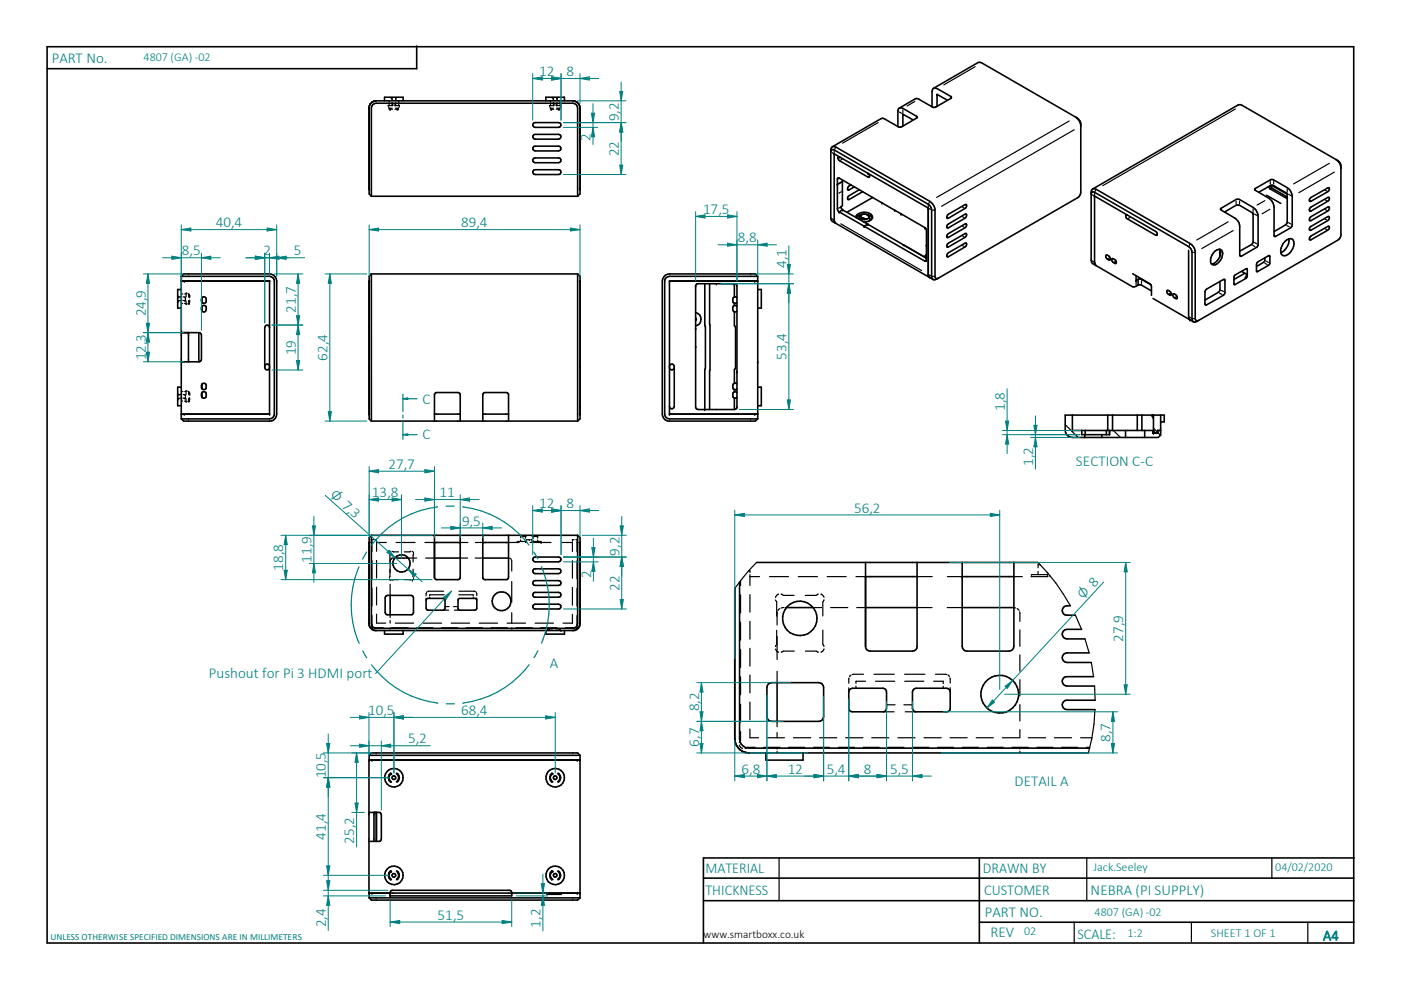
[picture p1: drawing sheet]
<svg xmlns="http://www.w3.org/2000/svg" width="297mm" height="210mm" viewBox="0 0 297 210" stroke-linecap="round" stroke-linejoin="round" font-family="sans-serif">
<defs><g id="words">
<g font-size="3.2" fill="#008080">
<text x="11" y="13.3">PART No.</text>
<text x="114.3" y="16.1">12</text>
<text x="120.1" y="16.1">8</text>
<text x="125.2" y="30" transform="rotate(-90 125.2 30)">2</text>
<text x="131.2" y="25.7" transform="rotate(-90 131.2 25.7)">9,2</text>
<text x="131.2" y="33.1" transform="rotate(-90 131.2 33.1)">22</text>
<text x="149.1" y="45.4">17,5</text>
<text x="45.8" y="48.2">40,4</text>
<text x="97.8" y="48.2">89,4</text>
<text x="156.5" y="51.4">8,8</text>
<text x="38.6" y="54.1">8,5</text>
<text x="55.8" y="54.1">2</text>
<text x="62.3" y="54.1">5</text>
<text x="166.7" y="56.8" transform="rotate(-90 166.7 56.8)">4,1</text>
<text x="30.9" y="67.1" transform="rotate(-90 30.9 67.1)">24,9</text>
<text x="62.7" y="66.3" transform="rotate(-90 62.7 66.3)">21,7</text>
<text x="30.9" y="76.4" transform="rotate(-90 30.9 76.4)">12,3</text>
<text x="62.7" y="75.3" transform="rotate(-90 62.7 75.3)">19</text>
<text x="69.4" y="76.5" transform="rotate(-90 69.4 76.5)">62,4</text>
<text x="166.7" y="76.3" transform="rotate(-90 166.7 76.3)">53,4</text>
<text x="89.6" y="85.6">C</text>
<text x="213" y="87.1" transform="rotate(-90 213 87.1)">1,8</text>
<text x="89.6" y="93.1">C</text>
<text x="82.4" y="99.4">27,7</text>
<text x="219" y="98.8" transform="rotate(-90 219 98.8)">1,2</text>
<text x="228.1" y="98.8">SECTION C-C</text>
<text x="78.9" y="105.4">13,8</text>
<text x="93.2" y="105.4">11</text>
<text x="114.3" y="107.7">12</text>
<text x="120.1" y="107.7">8</text>
<text x="98" y="111.4">9,5</text>
<text x="181.1" y="108.7">56,2</text>
<text x="66.1" y="119.3" transform="rotate(-90 66.1 119.3)">11,9</text>
<text x="131.3" y="117.8" transform="rotate(-90 131.3 117.8)">9,2</text>
<text x="60.1" y="121" transform="rotate(-90 60.1 121)">18,8</text>
<text x="125.3" y="122.6" transform="rotate(-90 125.3 122.6)">2</text>
<text x="131.3" y="125.2" transform="rotate(-90 131.3 125.2)">22</text>
<text x="238.2" y="136" transform="rotate(-90 238.2 136)">27,9</text>
<text x="44.3" y="143.8">Pushout for Pi 3 HDMI port</text>
<text x="116.5" y="141.7">A</text>
<text x="78.1" y="151.6">10,5</text>
<text x="97.8" y="151.6">68,4</text>
<text x="148.2" y="150.8" transform="rotate(-90 148.2 150.8)">8,2</text>
<text x="86.5" y="157.6">5,2</text>
<text x="148.2" y="158.3" transform="rotate(-90 148.2 158.3)">6,7</text>
<text x="235.5" y="157.3" transform="rotate(-90 235.5 157.3)">8,7</text>
<text x="69.1" y="165.1" transform="rotate(-90 69.1 165.1)">10,5</text>
<text x="157.2" y="164">6,8</text>
<text x="167" y="164">12</text>
<text x="175.3" y="164">5,4</text>
<text x="183.2" y="164">8</text>
<text x="188.7" y="164">5,5</text>
<text x="215.1" y="166.6">DETAIL A</text>
<text x="69.1" y="178.1" transform="rotate(-90 69.1 178.1)">41,4</text>
<text x="75.1" y="178.9" transform="rotate(-90 75.1 178.9)">25,2</text>
<text x="149.6" y="185">MATERIAL</text>
<text x="208.4" y="185">DRAWN BY</text>
<text x="149.6" y="189.7">THICKNESS</text>
<text x="208.7" y="189.7">CUSTOMER</text>
<text x="231.2" y="189.7">NEBRA (PI SUPPLY)</text>
<text x="69.1" y="196.6" transform="rotate(-90 69.1 196.6)">2,4</text>
<text x="92.8" y="195">51,5</text>
<text x="114.6" y="196.7" transform="rotate(-90 114.6 196.7)">1,2</text>
<text x="208.8" y="194.4">PART NO.</text>
<text x="210" y="198.7">REV</text>
<text x="228.4" y="199.1">SCALE:</text>
</g>
<g font-size="3.1" fill="#008080">
<text x="69.8" y="105.2" transform="rotate(42 69.8 105.2)">O 7,3</text>
<text x="229.7" y="127.3" transform="rotate(-47 229.7 127.3)">O 8</text>
<text x="280.5" y="199.4">A4</text>
</g>
<g font-size="2.6" fill="#008080">
<text x="30.4" y="12.9">4807 (GA) -02</text>
<text x="231.9" y="184.6">Jack.Seeley</text>
<text x="270.4" y="184.7">04/02/2020</text>
<text x="232.1" y="194.1">4807 (GA) -02</text>
<text x="217.1" y="198.3">02</text>
<text x="239.1" y="198.7">1:2</text>
<text x="256.7" y="198.7">SHEET 1 OF 1</text>
</g>
<text font-size="2.4" x="149.2" y="199">www.smartboxx.co.uk</text>
<text font-size="2" fill="#008080" x="10.7" y="199.3">UNLESS OTHERWISE SPECIFIED DIMENSIONS ARE IN MILLIMETERS</text>
</g></defs>
<g fill="none" stroke="#000" stroke-width=".34">
<path d="M10 9.9h277v190h-277zM88.3 9.7v4.9h-78.3M197.9 18.7l9.5-5.4 .3-.1 20.4 11.6M78.3 22.4a1.53 1.53 0 0 1 1.5-1h41.7a1.55 1.55 0 0 1 1.5 1.5v18.2l-.5 .5M78.3 22.4l-.1 17.7M78.3 22.4v18.7l.4 .5M81.5 21.4v-.8h4v.8M113.2 36.1l5.2-.1 .3 .1 .2 .6-.5 .3h-5l-.4-.3zM113.2 26.1l5.2-.1 .3 .1 .2 .5-.5 .4h-5l-.4-.4zM113.2 28.6l5.2-.1 .3 .1 .2 .5-.5 .4h-5l-.4-.4zM113.2 31.1l5.2-.1 .3 .1 .2 .6-.5 .3h-5l-.4-.3zM113.2 33.6l5.2-.1 .3 .1 .2 .6-.5 .3h-5l-.4-.3z"/>
<path d="M115.7 21.4v-.8h4v.8M176.1 32.2l.3-.5 .5 .1 19.9 11.5a1.66 1.66 0 0 1 .7 1.2v14.1a.64 .64 0 0 0 .3 .7 .64 .64 0 0 0 .8-.1l.4-.2M177.6 37.8h.3l18.4 10.6 .1 .5v6.5h-.3l-18.4-10.7-.2-.4zM178 33.3l-1.1-.7v14.1l.3 .6M178 33.3l18.8 10.8v14.1M178 33.3l-.3 .1 .1 .5 .2 .2 6.2 3.5a.54 .54 0 0 0-.2-.9M178.6 38.2v5.4l-.3 .3 .2 .4 5.5 3.2M178.6 38.5l-1.1 .6M180.4 39.2a.77 .77 0 0 0-.6 1.1l1.3-.7M190.4 26.8v-3.2a.64 .64 0 0 1 .3-.7 .64 .64 0 0 1 .7 .1l2.9 1.6 .2 .3-3.6 2.1-.4-.1-2.9-1.7-.4-.1h-.4l-10.3 6M193.6 25.4l-2.2-1.2v2.5M197.6 22.6v-3.2a.66 .66 0 0 1 .4-.7 .66 .66 0 0 1 .7 .1l2.9 1.6 .1 .3-3.5 2.1-.5-.1-3.3-1.8-3.7 2"/>
<path d="M198.7 20v2.5M198.7 20l2.2 1.3M228.1 24.8l.3 .3a2.4 2.4 0 0 1 .7 1.6M228.1 24.8l.3 .3a1.66 1.66 0 0 1 .7 1.2v14.4a1.49 1.49 0 0 1-.7 1.3l-29.4 17M268.9 39.6l.4 .4M269.2 39.4l.4 .4M269.6 39.3l3.3 1.9M269.6 39.8l-.3 .2M269.6 39.8l3.3 2M283.2 33.8l-19.9-11.5-.8-.1-30.9 17.9M283.2 33.8a1.61 1.61 0 0 1 1.1 1.5v14.4a1.33 1.33 0 0 1-.7 1.2l-29.5 17M283.2 33.8a2.24 2.24 0 0 1 1.1 1.9"/>
<path d="M38.4 58.6l.5-.5h18.2a1.55 1.55 0 0 1 1.6 1.5v28.2a1.48 1.48 0 0 1-1.6 1.5h-18.2l-.5-.5M38.4 59.6h18.7v28.2h-18.7M38.4 59.6h18.7M38.4 58.6h18.7a1.01 1.01 0 0 1 1.1 1v28.2a1.01 1.01 0 0 1-1.1 1h-18.7M38.4 58.6v30.2M78.2 59.6v28.2M78.7 41.6v-18.7a1.01 1.01 0 0 1 1.1-1h41.7a1.01 1.01 0 0 1 1 1v18.7M78.7 58.1v31.2M78.7 58.1l-.4 .5v30.2l.4 .5M78.7 58.1h43.8M78.7 41.6h43.8M122.5 58.1l.5 .5v30.2l-.5 .5"/>
<path d="M122.5 58.1v31.2M141.9 59.6h18.8M160.7 58.6l-.6-.5h-18.2a1.55 1.55 0 0 0-1.5 1.5v28.2a1.48 1.48 0 0 0 1.5 1.5h18.2l.6-.5M160.7 59.6h-18.8v28.2h18.8M160.7 58.6v30.2M160.7 58.6h-18.8a1.01 1.01 0 0 0-1 1v28.2a1.01 1.01 0 0 0 1 1h18.8M177.1 47.3l-.6-.4-.4-.7v-14.4a.66 .66 0 0 1 .4-.7 .66 .66 0 0 1 .7 .1l20.3 11.8a2.2 2.2 0 0 1 .7 1.5v14.1l.3 .5 .5-.1M177.2 47.3l19.9 11.5M181.5 46.1a1.39 1.39 0 0 1 1.7-1.1 1.68 1.68 0 0 1 1.8 1.1 1.51 1.51 0 0 1-1.9 1M182.2 40.2l-2.2 1.3-.2 .2-.1 .5 .3 .1 2.9-1.7M182.3 45.8l-.3 .6M182.6 45.5a.48 .48 0 0 0-.3 .4 .48 .48 0 0 0 .2 .5 1.15 1.15 0 0 0 1.7-.4l-.3-.5"/>
<path d="M182.7 45.5l-.9 .3-.2 .3M182.7 45.5h1M182.7 45.5l-.2 .1M183.7 45.5a1.77 1.77 0 0 1 1.3 .7M183.7 45.5l.3 .1M184 47.5l12.4 7.2M184 47.5l-.8 .5M184.2 45.8l.2 .6v.3l-.3 .2M185 41.9l-5.4 3.1M196.4 54.3l-.2 .3M196.4 53.9l-.3 .7M196.8 58.2v.3l.4 .4"/>
<path d="M196.8 58.2l.1 .4 .2 .2M197.1 58.8l.7 .5M200.9 47.7l3.9-2.3a.58 .58 0 0 1-.2 .9l-3.7 2-.2-.1zM200.9 49.7l3.9-2.2a.54 .54 0 0 1-.2 .8l-3.7 2.1-.2-.2zM200.9 51.8l3.9-2.3a.54 .54 0 0 1-.2 .8l-3.7 2.1-.2-.1zM201.1 45.4l3.5-2 .3 .1-.1 .5-.2 .2-3.7 2.1a.58 .58 0 0 1 .2-.9zM201.1 53.6l3.5-2h.3l-.1 .6-.2 .2-3.7 2.1a.58 .58 0 0 1 .2-.9zM231.3 41.2l.3-.5 .5 .1 19.9 11.5a1.49 1.49 0 0 1 .7 1.2v14.1a.64 .64 0 0 0 .3 .6 .64 .64 0 0 0 .8 0l.3-.3M232.3 56.3l-.7-.4-.3-.7v-14.4a.67 .67 0 0 1 .4-.7 .67 .67 0 0 1 .7 0l19.9 11.5a2.24 2.24 0 0 1 1.1 1.9v14.1l.2 .4 .5-.1M234.4 54.2l.2-.1a.76 .76 0 0 1 .7 1.1 .94 .94 0 0 1-.9-1zM235.7 54.9h.3a.68 .68 0 0 1 .6 1l-.3-.1a.87 .87 0 0 1-.6-.9zM238.8 45.6l6.2 3.5a.54 .54 0 0 1 .2 .8l-6.2-3.5-.3-.5z"/>
<path d="M239 45.6l-6.9-4v14l.3 .7 7.7 4.5h.3l.9-.3M240.2 58l3.8 2.3 .1 .5v1.8M240.9 58.5v1l.4-.3M241.3 59.2v1.3M241.3 59.2h.7l2 1.2M252 53.1v14l.3 .7M257.6 53.3a.91 .91 0 0 1 1.2-.4 .91 .91 0 0 1 .4 1.3 2.38 2.38 0 0 1-1.9 2 .81 .81 0 0 1-.6-1.1 3 3 0 0 1 .9-1.8zM258.6 54.4v-1.5a2.28 2.28 0 0 1-1.8 3M258.7 59.6v1.8l-.2 .4-3 1.8M258.8 44.3l3.5-2.1 .5 .1 2.9 1.7a2.25 2.25 0 0 1 1 1.8v6.3l-.3 .4-3.3 1.9-.3-.3v-6.1a2.04 2.04 0 0 0-1-1.8l-2.9-1.7zM259.6 45l2.5-1.5h.4l3.2 1.7-.1 6.3-.3 .4-2.5 1.4M261.9 58.3l2.5-1.4v1.9l-2.7 1.6-.1-1.6z"/>
<path d="M263.4 57.4v.2l.9 .5-.1 .6-.2 .2M263.9 58l-2.3 1.3M266 40.1l3.5-2h.5l2.9 1.7a2.24 2.24 0 0 1 1.1 1.9l-.1 6.2-.3 .4-3.3 1.9-.2-.3v-6a2.39 2.39 0 0 0-1.1-1.9l-2.9-1.7zM266.4 57.5h.1M266.7 55.5l2.5-1.3v1.8l-2.7 1.6-.1-1.6zM266.9 40.8l2.4-1.4 .5-.1 3.1 1.7v6.3l-.3 .4-2.5 1.4M268.2 54.7l-.1 .8-1.7 1M269 54.2v.1M269.3 40l3.6 2.1M272.5 51.2a1 1 0 0 1 1.2-.6 1 1 0 0 1 .7 1.1 2.77 2.77 0 0 1-2.2 2.5 1.32 1.32 0 0 1-.4-2.1zM273.3 50.6a3 3 0 0 1-1.7 3M277.7 50.2l4-2.2a.54 .54 0 0 1-.2 .8l-3.8 2.1-.1-.1z"/>
<path d="M277.7 42.1l4-2.3a.54 .54 0 0 1-.2 .8l-3.8 2.1-.1-.1zM277.7 44.1l3.8-2.2 .4 .1-.2 .5-.2 .2-3.8 2.1-.1-.2zM277.7 46.1l4-2.2a.58 .58 0 0 1-.2 .8l-3.8 2.1-.1-.1zM277.7 48.2l4-2.3a.57 .57 0 0 1-.2 .9l-3.8 2.1-.1-.2zM38.4 61.4h-.7v3.9h.7M38.4 70.5h3.8l.3 .1 .2 .4-.1 5.5-.4 .2h-3.8M40 70.5v6.2M42.2 70.5v6.2M42.8 64.9l.6-.1a.72 .72 0 0 1 .3 .8 .72 .72 0 0 1-.7 .5 .93 .93 0 0 1-.2-1.2zM42.8 63.2l.2-.3h.4a.72 .72 0 0 1 .4 .9 .72 .72 0 0 1-.8 .5 .86 .86 0 0 1-.2-1.1zM42.8 63.1v1.1M42.8 64.9v1.1"/>
<path d="M56.1 77.7l.4-.5 .6 .2v.3M57.1 69.4l-.3-.4-.5 .1-.2 .3v8.5l.4 .5 .6-.2v-.3M141.9 77.7l.4-.5 .5 .2 .2 .3v8.5l-.4 .5-.6-.2-.1-.3M141.9 77.9l.4 .5 .5-.2 .2-.3M147.5 66.3a1.45 1.45 0 0 1 1.1 1.4 1.45 1.45 0 0 1-1.1 1.4M147.5 67.4l.2 .3-.2 .3M147.6 60.4l.4-.2h7.7h.3l.2 .4v25.7l-.2 .4-.3 .1h-7.7l-.3-.1-.2-.4zM149.4 60.2v8.8l.2 .3-.2 17.5M150.4 60.2v26.6M155.7 62.9a.82 .82 0 0 0 0 1.4M155.7 64.8a.81 .81 0 0 0 0 1.3M155.7 66.1v2.9l.3 .5v8.4l-.3 .5v2.9"/>
<path d="M155.7 60.2v2.7M155.7 64.3v.5M155.7 64.8l.5 .1M155.7 62.9l.5 .2M156.2 66l-.5 .1M156.2 64.2l-.5 .1M160.7 61.4h.7v3.9h-.7M241.3 60.5h.7l2.1 1.2M244.5 63.3l7.8 4.5M247.5 61.6h.2a.69 .69 0 0 1 .5 1h-.2a.69 .69 0 0 1-.5-1zM248.7 62.4l.3-.1a.72 .72 0 0 1 .5 1 .85 .85 0 0 1-.8-.9zM252.3 67.8l.7 .4"/>
<path d="M255.6 61.5l3.8-2.2h.3v2.7l-.2 .4-3.9 2.3-.1-.3v-2.5zM38.4 82.1h-.7v3.9h.7M42.8 83.2l.6-.1a.81 .81 0 0 1 0 1.3h-.4a.89 .89 0 0 1-.2-1.2zM42.8 81.4l.6-.1a.69 .69 0 0 1 .3 .8 .69 .69 0 0 1-.7 .5 .86 .86 0 0 1-.2-1.2zM42.8 81.4v1.1M42.8 83.2v1.1M78.7 89.3h43.8M92.1 89.3v-5.6l.1-.2 .4-.3h4.5l.4 .3 .1 5.8M92.1 87.8h5.5M102.4 89.3v-5.6l.2-.4 .3-.1h4.4l.5 .3v5.8M102.4 87.8h5.4M155.7 81.3a.78 .78 0 0 0 0 1.3"/>
<path d="M155.7 83.1a.81 .81 0 0 0 0 1.3M155.7 82.6v.5M155.7 84.4v2.4M155.7 83.1l.5 .1M155.7 81.3l.3-.1 .2 .2M156.2 84.3l-.5 .1M156.2 82.5l-.2 .1h-.3M160.7 82.1h.7v3.9h-.7M78.2 115l.1 17.7M78.7 113.5v18.7a1.01 1.01 0 0 0 1.1 1h41.7a1.01 1.01 0 0 0 1-1v-18.7M78.7 113.5l-.4 .5v18.7M78.7 113.5h43.8"/>
<path d="M83.7 118.3h2.9M92.1 113.5v8.9l.1 .2 .4 .3h4.5l.4-.3 .1-9.1M92.1 115h5.5M92.1 118.3h5.5M102.4 113.5v8.9v.2l.5 .3h4.4l.5-.3v-9.1M102.4 115h5.4M102.4 118.3h5.4M113.2 118.2l5.2-.1 .3 .1 .2 .5-.5 .4h-5l-.4-.4zM122.5 113.5l.5 .5v18.2a1.48 1.48 0 0 1-1.5 1.5h-41.7a1.42 1.42 0 0 1-1.5-1M81.5 133.7v.8h4v-.8M81.7 126.5l.5-.3 5.2 .1 .3 .4-.1 3.4-.4 .2h-5.3l-.2-.5zM82.7 126.2v4.1"/>
<path d="M90.5 127h3.7l.2 .2v1.8l-.2 .2-.2 .2h-3.3l-.2-.2-.2-.2v-1.8zM97.2 127h3.8l.1 .2v1.8l-.1 .2-.3 .2h-3.3l-.2-.2zM113.2 120.7l5.2-.1 .3 .1 .2 .6-.5 .3h-5l-.4-.3zM113.2 123.2l5.2-.1 .3 .1 .2 .6-.5 .3h-5l-.4-.3zM113.2 125.7l5.2-.1 .3 .1 .2 .6-.5 .3h-5l-.4-.3zM113.2 128.2l.2-.1h5l.5 .3v.4l-.5 .3h-5l-.4-.3zM115.7 133.7v.8h4v-.8M78.2 172.3h2.4l.3 .5-.1 5.3-.5 .3h-2.1M78.3 160.1v1h44.7M78.3 160.1l.4-.5h43.8l.5 .5M78.3 160.1h44.7M79.3 172.3v6.1"/>
<path d="M79.8 172.3v6.1M123 160.1v30.3M123 161.2h-44.8v28.2h44.8M78.3 189.4v1M78.3 190.4l.4 .4h43.8l.5-.4M78.3 190.4h44.7M82.8 189l.4-.2h24.8l.4 .2 .1 .9h-25.8zM116 189.4v.2h3v-.2M149.1 191h138M149.1 186.2h137.9M207.6 181.9v18M207.6 195.5h79.5"/>
<path d="M287.1 181.9h-138v18"/>
<circle cx="85.1" cy="119.4" r="1.82"/>
<circle cx="106.3" cy="127.5" r="1.99"/>
<circle cx="83.5" cy="164.9" r="1.97"/>
<circle cx="83.5" cy="164.9" r=".39"/>
<circle cx="117.7" cy="164.9" r=".39"/>
<circle cx="117.7" cy="164.9" r="1.97"/>
<circle cx="83.5" cy="185.6" r="1.96"/>
<circle cx="83.5" cy="185.6" r=".39"/>
<circle cx="117.7" cy="185.6" r=".38"/>
<circle cx="117.7" cy="185.6" r="1.96"/>
</g>
<g fill="none" stroke="#000" stroke-width=".25">
<path d="M206.8 14.1l-6.7 3.9M82.4 22.8l.1 .1M82.5 22.9h.1M82.5 22.9h.6M82.5 21.4v.3M82.5 22.1v.3M82.6 23.1h.1M82.8 23.2h.1M82.8 23.2h.4M82.9 20.6h.1M83 20.7h.1M83.1 20.7h.1"/>
<path d="M83.1 22.4h-.8v.2M83.1 20.8h.1M83.1 22.1h.1M83.1 20.9v.4M83.1 21.7v.4M83.2 22.2h.1M83.3 22.3h.1M83.6 22.3h.2M83.7 23.2h.5M83.8 22.3h.1M83.9 22.2h.1M83.9 20.9h.1"/>
<path d="M83.9 22.4h.8v.2M83.9 20.9v.4M83.9 21.8v.3M83.9 20.7h.1M83.9 20.7v.1M84.2 20.6l-.1 .1M84.2 23.2h.1M84.3 23.1h.1M84.4 23.1h.1M84.5 23h.1M84.5 21.4v.3M84.5 22.1v.3"/>
<path d="M84.6 22.8l-.1 .1h-.6M116.6 22.8l.1 .1M116.7 22.9h.1M116.7 22.9h.6M116.7 21.4v.3M116.7 22.1v.3M116.8 23.1h.1M117 23.2h.1M117 23.2h.4M117.1 20.6h.1M117.2 20.7h.1M117.3 20.7h.1"/>
<path d="M117.3 22.4h-.8v.2M117.3 20.8h.1M117.3 22.1h.1M117.3 20.9v.4M117.3 21.7v.4M117.4 22.2h.1M117.5 22.3h.1M117.8 22.3h.2M117.9 23.2h.5M118 22.3h.1M118.1 22.2h.1M118.1 20.9h.1"/>
<path d="M118.1 22.4h.8l-.1 .2M118.1 20.9v.4M118.1 21.8v.3M118.1 20.7h.1M118.1 20.7v.1M118.4 20.6l-.1 .1M118.4 23.2h.1M118.5 23.1h.1M118.6 23.1h.1M118.7 23h.1M118.7 21.4v.3M118.7 22.1v.3"/>
<path d="M118.8 22.8l-.1 .1h-.7M176.4 32.3l.3 .2M176.9 32v.4M177.1 31.3l-.1 .3M177.8 37.8l-.2 .1M178.3 38.7l-.5 .2M178.5 33.8l-.3 .2M184.3 37.4l-.2 .1M186.2 26l-7.6 4.4M190.7 23.7l.5 .3M191.4 24.2h.1M191.4 23.3v.6"/>
<path d="M194 21.5l-1.7 1M194.3 24.8v.1M198.7 20h.1M201.6 20.6v.1M226.7 25.7l-28.1 16.2M227.7 27.5l-28.1 16.2M261.9 23.1l-28.1 16.3M269.2 39.5l-.1 .1M269.3 38.5v.5M270 38.5v.5M281.9 34.6l-7.6 4.4M282.9 36.5l-7.5 4.4"/>
<path d="M176.4 46.4l.3 .2M178.1 44l-.3 .2M178.3 47.5l17.1 9.9M178.3 40.7l-.5 .3M178.5 44.6l-.4 .2M179.8 42.2h.2M179.8 40.1l.2 .1M182.6 46.2l.4 .2 .7-.1M183.3 45.4l-.7 .3 .1 .4 .5 .1M183.8 47.6l-.4 .2M184 45.6l.1 .3M191.5 51.9h.1"/>
<path d="M196.3 55.2l-.1 .1M196.8 58.2h.1M196.8 43.6v.3M197 58.3l.3 .2M197 44.2l.3 .2M197.1 42.9l-.2 .2M197.7 44.5h.3M197.7 58.6h.3M200.8 54.3l.2 .1M200.8 52.2l.2 .1M200.8 50.2l.2 .1M200.8 48.2l.2 .1"/>
<path d="M200.8 46.1l.2 .1M204.1 52.1l.3 .1M204.1 50l.3 .2M204.1 48l.3 .2M204.1 45.9l.3 .2M204.1 43.9l.3 .2M231.5 41.3l.4 .1M231.6 55.3l.3 .2M232.1 41v.3M232.3 40.3l-.1 .3M235.2 54.7l-.3 .2M235.3 54.9l-.1 .1"/>
<path d="M236.4 55.5l-.2 .1M236.6 55.7l-.1 .1M239.6 46.1l-.4 .2M240.9 59.5h.1M240.9 59.8v.6M242 59.5v.6M245.3 49.7l-.2 .1M252.3 51.8l-.2 .3M252.9 53.5h.3M258.9 44.3v.1M259.5 59.3l.1 .1M260.4 47l-6.7 3.9"/>
<path d="M261.4 48.9l-6.6 3.8M262.1 42.7v.5M262.8 42.7v.5M262.9 54.1l.2 .1M264 58.9l.2 .1M264.2 57l.3 .1M264.3 58.5h.2M265.6 52l.5 .3M265.7 44.3v.5M265.9 51.4l.5 .3M266 45.4l.5 .3M266.1 40.1v.2"/>
<path d="M266.5 57.5l.2 .1M268.2 42.5l-1.7 1M268.2 55.8l.4 .3M268.5 55.4l.4 .2M268.6 41.4l3 1.7M269 54.3l.2 .1M269.2 44.4l-1.6 .9M270.2 50h.1M272.8 47.8l.5 .3M272.9 40.1v.6M273.2 47.2l.5 .3M273.2 41.2l.5 .3"/>
<path d="M277.7 50.7l.2 .1M277.7 48.7l.2 .1M277.7 46.7h.2M277.7 44.6l.2 .1M277.7 42.5l.2 .1M281 48.5l.3 .2M281 46.5l.3 .2M281 44.4l.3 .2M281 42.4l.3 .1M281 40.3l.3 .2M37.7 64h.1M37.7 62.7v.1"/>
<path d="M37.8 62.9h.1M37.8 63.8h.1M37.9 63.8h.1M37.9 62.9h.1M37.9 62.9h.5M37.9 63.7h.4M38.4 62.3h.4M38.4 64.3h.3M38.8 63.7h.4M38.8 62.9h.4M39.1 64.3h.4M39.2 62.3h.3"/>
<path d="M39.2 63.7h.1M39.2 63h.1M39.3 63.6h.1M39.3 63.1h.1M39.3 63.1v.1M39.3 63.5v.1M39.5 63.8v.8l.1-.1M39.7 62.2l-.2-.1v.8M39.9 62.3h.1M40 64.3h.1M40 62.3v.7M40 63.7v.6"/>
<path d="M40 64.3l-.2 .1M40 62.4h.1M40.1 64.3h.1M40.2 62.5h.1M40.2 64.2h.1M40.2 62.7h.1M40.2 62.7v.4M40.2 63.6v.5M248.1 62.2l-.2 .1M248.3 62.4l-.2 .1M249.4 62.9l-.3 .2M249.6 63.2h-.2"/>
<path d="M252.2 67.2l.3 .2M252.9 67.6h.3M255.6 64.5l.1 .1M258.6 62.1l.5 .3M258.9 61.6l.5 .2M261.6 60.2l.3 .1M37.7 84.7h.1M37.7 83.4v.1M37.8 83.6h.1M37.8 84.5h.1M37.9 84.5h.1M37.9 83.7h.1"/>
<path d="M37.9 83.7h.5M37.9 84.4h.4M38.4 83h.4M38.4 85h.3M38.8 84.4h.4M38.8 83.7h.4M39.1 85h.4M39.2 83h.3M39.2 84.4h.1M39.2 83.7h.1M39.3 84.3h.1M39.3 83.8h.1"/>
<path d="M39.3 83.8v.1M39.3 84.2v.1M39.5 84.5v.8l.1-.1M39.7 82.9l-.2-.1v.9M39.9 83h.1v.7M40 85h.1M40 84.4v.6M40 85l-.2 .1M40 83.1h.1M40.1 85h.1M40.2 83.2h.1M40.2 84.9h.1"/>
<path d="M40.2 83.4h.1M40.2 83.4v.4M40.2 84.3v.5M78.3 115h.1M78.7 115h.2M78.9 114.8v2.1M78.9 118.9v3.8M79.2 114.4h-.3v.2M79.6 114.4h.2v.2M79.8 115h2.1M79.8 114.8v2.1M79.8 118.8v3.8"/>
<path d="M82.6 117.5l.1 1.7M82.8 118.8l-.1 2.6M82.9 116.9l-.3 .3M83 118.4h.1M83 118.4l-.2 .2M83.2 116.9l.2 .1h1.1M83.2 118.3h.2M83.6 118.3h.1M84 115h4M86.6 118.3h1.7M87.1 116.9l-.2 .1h-1.2M87.4 116.9l.3 .2"/>
<path d="M87.7 117.1h.1M87.7 117.5l-.1 .2v1.5M90.1 115h2M90.3 118.3h1.8M97.6 115h.1M97.6 115h1.6M97.6 118.3h1.5M100.7 118.3h1.7M100.8 115h1.6M107.8 115h.1M107.8 118.3h.1M107.8 115h2.3"/>
<path d="M107.9 118.3h.1M108.2 118.4l.2 .2M108.5 118.8v2.3M109.7 114.8h.1M109.7 114.8h1.6M109.7 114.9v.1M110.4 114.5v.3M111.4 113.7v.4M111.4 114.6v.4M111.5 113.7h-1.1v.3M111.7 114.8v.2M111.8 114.4l-.1 .2"/>
<path d="M112.1 114.4h.2M112.2 114.4h.1M112.4 115h4.4M112.6 114.4h.2v.2M112.8 114.9v.1M112.8 113.7h1.2v.4M113 114.8l1.7 .1M113 113.7v.5M113 114.6v.4M114 114.5v.3M114.7 115h.1M119.2 115h2.2"/>
<path d="M121.4 114.9v2M121.4 118.9v3.7M121.7 114.4h-.3v.2M122.1 114.4h.2v.2M122.3 115h.3M122.3 114.9v2.1M122.3 118.9v3.8M122.8 115h.2M78.7 132.9l.3 .3M78.9 124.7v3.8M78.9 130.5v1.9l-.2 .2M79 133.2h.1"/>
<path d="M79.8 124.5v3.8M79.8 130.2v1.9h2M81.3 133.1h-1.8l-.2 .1M82.6 122.8h.1M82.6 122.8l.3 .2M82.7 120.7v1.5l-.2 .2M82.7 123.9v2.3M82.7 130.3v.6M82.7 131.6v.5M82.7 133.1v.2M82.7 133.6v.1M83.1 133.1h3.4"/>
<path d="M83.8 132.1h3.9M84.5 122.9h-1.1l-.2 .1M85.8 122.9l1.3 .1M87.5 123h.1M87.6 120.7l.1 1.7M87.7 122.7l-.2 .3M88.3 133.1h3.5M89.7 132.1h3.9M90.3 126.8v.4M90.4 125.8l-.1 .5M90.6 125.4l-.2 .2M91.1 126.6v.3"/>
<path d="M93.6 133.1h3.5M94 129.4h1.1M94.1 125.3l-3.3 .1M94.2 126.1h-3.1v.2M94.4 128.6h.8M95.7 132.1h3.9M96.2 128.6h.9M96.3 129.4h1.1M97.3 126.1h3v.3M97.3 125.3l3.4 .1M98.8 133.1h3.5M100.3 126.7v.2"/>
<path d="M100.8 125.4l.2 .2M101.1 125.8v.5M101.1 126.8v.4M101.6 132.1h3.9M104.1 133.1h3.5M107.5 132.1h3.9M108.5 123.3v4.4M108.5 129.9v2.2M108.5 133.1v.2M108.5 133.5v.2M109.4 133.1h3.5M113.4 132.1h3.9"/>
<path d="M114.6 133.1h3.5M116 133.6v.1M116.2 133.4h.1M116.5 133.3h.1M116.5 133.3h.6M117.9 133.3h.7M118.7 133.4h.1M118.7 133.4l.1 .1M119 133.7h.1M119.9 133.1h1.8l.1 .1M121.4 124.5v3.8M121.4 130.3v1.8h-2"/>
<path d="M122.3 124.7v3.8M122.3 130.5v1.9l.2 .2M122.5 133h.1M122.5 133l-.4 .2M82.7 164.3a1.01 1.01 0 0 0 .3 1.5M82.9 163.9a1.17 1.17 0 0 0 0 2M83 164h.1M83 164l-.3 .3M84 164l.2 .1M84.1 164.1h.1M84.1 163.9a1.19 1.19 0 0 1 .1 2M84.2 164.1a1.03 1.03 0 0 1 0 1.6"/>
<path d="M84.2 165.7h-.2M84.2 164.1l.3 .8M84.5 165.3l-.3 .4M116.9 164.3a1.01 1.01 0 0 0 .3 1.5M117.1 163.9a1.19 1.19 0 0 0 0 2M117.2 164h.1M117.2 164l-.3 .3M118.2 164l.4 .5M118.3 164.1l.3 .4M118.3 163.9a1.17 1.17 0 0 1 0 2M118.6 164.5v.8M118.6 165.3l-.4 .4z"/>
<path d="M118.6 164.5l.1 .4-.1 .4M82.9 184.6a1.17 1.17 0 0 0 0 2M83 184.7h.1M83 184.7a.97 .97 0 0 0-.5 .9 .97 .97 0 0 0 .5 .9M84 184.7l.2 .1M84.1 184.8h.1M84.1 184.6a1.19 1.19 0 0 1 .1 2M84.2 184.8a1.13 1.13 0 0 1 0 1.6M84.2 186.4h-.2M84.2 184.8a1.03 1.03 0 0 1 0 1.6M117.1 184.6a1.19 1.19 0 0 0 0 2M117.2 184.7h.1"/>
<path d="M117.2 184.7a.97 .97 0 0 0-.5 .9 .97 .97 0 0 0 .5 .9M118.2 184.7l.4 .5M118.3 184.8l.3 .4M118.3 184.6a1.17 1.17 0 0 1 0 2M118.6 185.2v.8M118.6 186l-.4 .4zM118.6 185.2l.1 .4-.1 .4M165.2 181.9v9.1M227.7 195.5v4.4M230.4 181.9v9.1M252.6 195.5v4.1M269.7 181.9v4.3"/>
<path d="M277.3 195.5v4.4"/>
</g>
<g fill="#000">
<circle cx="176.9" cy="32.6" r=".17"/>
<circle cx="177.5" cy="39.1" r=".17"/>
<circle cx="178" cy="33.3" r=".17"/>
<circle cx="178.6" cy="38.5" r=".17"/>
<circle cx="184" cy="36.7" r=".17"/>
<circle cx="191.4" cy="24.2" r=".17"/>
<circle cx="198.7" cy="20" r=".17"/>
<circle cx="39.1" cy="59.6" r=".17"/>
<circle cx="57.1" cy="59.6" r=".17"/>
<circle cx="78.3" cy="59.6" r=".17"/>
<circle cx="78.3" cy="40.1" r=".17"/>
<circle cx="123" cy="59.6" r=".17"/>
<circle cx="123" cy="40.1" r=".17"/>
<circle cx="141.9" cy="59.6" r=".17"/>
<circle cx="160" cy="59.6" r=".17"/>
<circle cx="177.9" cy="44.9" r=".17"/>
<circle cx="178.3" cy="43.8" r=".17"/>
<circle cx="178.6" cy="40.5" r=".17"/>
<circle cx="178.6" cy="44.4" r=".17"/>
<circle cx="178.6" cy="44.5" r=".17"/>
<circle cx="183.2" cy="48" r=".17"/>
<circle cx="184" cy="47.5" r=".17"/>
<circle cx="187" cy="43" r=".17"/>
<circle cx="189.7" cy="44.6" r=".17"/>
<circle cx="191" cy="45.3" r=".17"/>
<circle cx="196.1" cy="48.3" r=".17"/>
<circle cx="196.4" cy="55" r=".17"/>
<circle cx="196.4" cy="52" r=".17"/>
<circle cx="196.8" cy="44.1" r=".17"/>
<circle cx="232.1" cy="41.6" r=".17"/>
<circle cx="240.9" cy="59.5" r=".17"/>
<circle cx="265.7" cy="45.2" r=".17"/>
<circle cx="272.9" cy="41" r=".17"/>
<circle cx="40" cy="70.5" r=".17"/>
<circle cx="78.2" cy="77.9" r=".17"/>
<circle cx="78.2" cy="69.4" r=".17"/>
<circle cx="123" cy="77.7" r=".17"/>
<circle cx="147.5" cy="60.6" r=".17"/>
<circle cx="147.5" cy="67.7" r=".17"/>
<circle cx="147.5" cy="69.6" r=".17"/>
<circle cx="147.5" cy="73.5" r=".17"/>
<circle cx="151.9" cy="60.2" r=".17"/>
<circle cx="155.5" cy="60.2" r=".17"/>
<circle cx="156.2" cy="78.8" r=".17"/>
<circle cx="160.7" cy="76.7" r=".17"/>
<circle cx="252.3" cy="67.8" r=".17"/>
<circle cx="39.1" cy="87.8" r=".17"/>
<circle cx="57.1" cy="87.8" r=".17"/>
<circle cx="78.3" cy="87.8" r=".17"/>
<circle cx="123" cy="86.2" r=".17"/>
<circle cx="123" cy="87.8" r=".17"/>
<circle cx="141.9" cy="87.8" r=".17"/>
<circle cx="149.4" cy="86.8" r=".17"/>
<circle cx="156.2" cy="86.3" r=".17"/>
<circle cx="160" cy="87.8" r=".17"/>
<circle cx="78.3" cy="115" r=".17"/>
<circle cx="92.1" cy="115" r=".17"/>
<circle cx="102.4" cy="115" r=".17"/>
<circle cx="123" cy="115" r=".17"/>
<circle cx="78.2" cy="172.3" r=".17"/>
<circle cx="78.3" cy="161.2" r=".17"/>
<circle cx="78.9" cy="161.1" r=".17"/>
<circle cx="79.8" cy="172.3" r=".17"/>
<circle cx="122.4" cy="161.2" r=".17"/>
<circle cx="123" cy="161.1" r=".17"/>
<circle cx="78.3" cy="189.4" r=".17"/>
<circle cx="78.9" cy="189.4" r=".17"/>
<circle cx="82.7" cy="189.9" r=".17"/>
<circle cx="108.5" cy="189.4" r=".17"/>
<circle cx="122.4" cy="189.4" r=".17"/>
<circle cx="123" cy="189.4" r=".17"/>
</g>
<path d="M78.3 47.7v10.9M78.3 48.7l2-.4v.7zM123 47.7v10.9" fill="none" stroke="#008080" stroke-width=".21"/>
<path d="M78.3 48.7l2-.4v.7z" fill="#008080"/>
<path d="M120.9 48.3l2.1 .4-2.1 .3z" fill="none" stroke="#008080" stroke-width=".21"/>
<path d="M120.9 48.3l2.1 .4-2.1 .3z" fill="#008080"/>
<path d="M68.9 58.1h8.9M69.9 58.1l.4 2h-.7zM78.3 48.7h44.7M68.9 89.3h8.9" fill="none" stroke="#008080" stroke-width=".21"/>
<path d="M69.9 58.1l.4 2h-.7z" fill="#008080"/>
<path d="M69.6 87.3h.7l-.4 2z" fill="none" stroke="#008080" stroke-width=".21"/>
<path d="M69.6 87.3h.7l-.4 2z" fill="#008080"/>
<path d="M38.4 47.7v10.9M38.4 48.7l2.1-.4v.7zM58.7 47.7v10.9M69.9 58.1v31.2" fill="none" stroke="#008080" stroke-width=".21"/>
<path d="M38.4 48.7l2.1-.4v.7z" fill="#008080"/>
<path d="M56.6 48.3l2.1 .4-2.1 .3z" fill="none" stroke="#008080" stroke-width=".21"/>
<path d="M56.6 48.3l2.1 .4-2.1 .3z" fill="#008080"/>
<path d="M38.4 48.7h20.3M65.6 119.5h18.5M65.6 113.5h12.2M66.5 119.5l.4 2h-.7z" fill="none" stroke="#008080" stroke-width=".21"/>
<path d="M66.5 119.5l.4 2h-.7z" fill="#008080"/>
<path d="M66.2 111.5h.7l-.4 2z" fill="none" stroke="#008080" stroke-width=".21"/>
<path d="M66.2 111.5h.7l-.4 2z" fill="#008080"/>
<path d="M66.5 109.5v13.9M78.3 104.9v8.1M78.3 105.9l2-.3v.7zM85.1 104.9v13.5" fill="none" stroke="#008080" stroke-width=".21"/>
<path d="M78.3 105.9l2-.3v.7z" fill="#008080"/>
<path d="M83.1 105.6l2 .3-2 .4z" fill="none" stroke="#008080" stroke-width=".21"/>
<path d="M83.1 105.6l2 .3-2 .4z" fill="#008080"/>
<path d="M69 105l20.5 18.3M78.3 105.9h6.8M86.5 120.6l1.7 1.2-.4 .5z" fill="none" stroke="#008080" stroke-width=".21"/>
<path d="M86.5 120.6l1.7 1.2-.4 .5z" fill="#008080"/>
<path d="M82 117.1l.5-.4 1.3 1.5z" fill="none" stroke="#008080" stroke-width=".21"/>
<path d="M82 117.1l.5-.4 1.3 1.5z" fill="#008080"/>
<path d="M59.6 113.5h32M60.6 113.5l.3 2h-.7zM59.6 122.9h32" fill="none" stroke="#008080" stroke-width=".21"/>
<path d="M60.6 113.5l.3 2h-.7z" fill="#008080"/>
<path d="M60.2 120.9h.7l-.3 2z" fill="none" stroke="#008080" stroke-width=".21"/>
<path d="M60.2 120.9h.7l-.3 2z" fill="#008080"/>
<path d="M78.3 98.9v15.1M90.1 99.6l2 .3-2 .3zM92.1 98.9v15.1M60.6 113.5v9.4" fill="none" stroke="#008080" stroke-width=".21"/>
<path d="M90.1 99.6l2 .3-2 .3z" fill="#008080"/>
<path d="M78.3 99.9l2-.3v.6z" fill="none" stroke="#008080" stroke-width=".21"/>
<path d="M78.3 99.9l2-.3v.6z" fill="#008080"/>
<path d="M78.3 99.9h13.8M90.1 105.6l2 .3-2 .4zM92.1 104.9v9.1M97.6 104.9v9.1" fill="none" stroke="#008080" stroke-width=".21"/>
<path d="M90.1 105.6l2 .3-2 .4z" fill="#008080"/>
<path d="M97.6 105.9l2-.3v.7z" fill="none" stroke="#008080" stroke-width=".21"/>
<path d="M97.6 105.9l2-.3v.7z" fill="#008080"/>
<path d="M88.1 105.9h13.5M95.6 111.6l2 .3-2 .4zM97.6 110.9v3.1M102.4 110.9v3.1" fill="none" stroke="#008080" stroke-width=".21"/>
<path d="M95.6 111.6l2 .3-2 .4z" fill="#008080"/>
<path d="M102.4 111.9l1.9-.3v.7z" fill="none" stroke="#008080" stroke-width=".21"/>
<path d="M102.4 111.9l1.9-.3v.7z" fill="#008080"/>
<path d="M93.6 111.9h12.7M147.7 144.7h19.9M147.7 153h18.3M148.7 144.7l.4 2h-.7z" fill="none" stroke="#008080" stroke-width=".21"/>
<path d="M77.7 117.1l-.8 1.4M92.8 107.4a20.8 20.8 0 0 0-14.1 8.2M94.6 107.3h1.7M98.1 107.4a20.7 20.7 0 0 1 14 8.2M113.2 117.1l.8 1.4M76.1 120.2a20.5 20.5 0 0 0 .1 16.2M76.9 138l.9 1.5M114 138l-.8 1.4M114.8 120.1a20.7 20.7 0 0 1 0 16.3M78.8 141a20.7 20.7 0 0 0 14 8.1M94.6 149.2h1.7M112.2 140.9a20.8 20.8 0 0 1-14.1 8.2" fill="none" stroke="#008080" stroke-width=".25"/>
<g fill="none" stroke="#000" stroke-width=".34">
<path d="M160.4 119.3h59.6M183.5 119.3v17.7a.94 .94 0 0 0 1 1h9a.94 .94 0 0 0 .9-1v-17.7M204 119.3v17.7a1.01 1.01 0 0 0 1 1h8.9a1.01 1.01 0 0 0 1.1-1v-17.7M155.8 124.8v31.8l.3 1.3 .4 .6M156.8 123.4v33.2a1.97 1.97 0 0 0 2 2h72.2M166.7 128.8h5.7M183.5 122.3h10.9M183.5 128.8h10.9M204 122.3h11M204 128.8h11M226.9 128.4a1.29 1.29 0 0 0-1.7 1.1 .94 .94 0 0 0 1 .9h1.8M229.3 133.4h-3.1a1.02 1.02 0 0 0-1 1.1 1.02 1.02 0 0 0 1 1h3.8"/>
<path d="M230.9 138.4h-4.7a1.02 1.02 0 0 0-1 1 1.02 1.02 0 0 0 1 1.1h5.1M156.5 158.5a2.85 2.85 0 0 0 2.3 1.1M156.5 158.5l1 .8M158.1 159.6h.7M158.8 159.6h72M162.4 159.6v1.6h7.9v-1.6M162.9 145l.7-.3h10a1.01 1.01 0 0 1 1 1.1v6.1a1.01 1.01 0 0 1-1 1.1h-10a1.01 1.01 0 0 1-1-1.1v-6.1zM164.8 144.7v8.3M180.1 146.3l.6-.4h6.5l.4 .1 .4 .7-.1 3.9-.7 .3-6.9-.1-.3-.6v-3.5zM193.6 146.3l.6-.4h6.5l.4 .1 .3 .3 .1 .4-.1 3.9-.7 .3-6.9-.1-.3-.6v-3.5zM231.9 143.5h-5.7a1 1 0 0 0-1 1 1 1 0 0 0 1 1h5.9M232.2 148.5h-6a1 1 0 0 0-1 1 1 1 0 0 0 1 1h6"/>
<circle cx="169.6" cy="131.1" r="3.6"/>
<circle cx="212" cy="147.2" r="4"/>
</g>
<g fill="none" stroke="#000" stroke-width=".25">
<path d="M160.4 119.3l-1.7 1.7-2.9 3.8M220.1 119.3a40.2 40.2 0 0 1 6.8 9.1M220.6 119.7h-.5v.7M157 123.1v1.1M157 126.1v3.9M157 131.9v3.8M157 137.7v3.8M158.7 121h.3v.4M159 122.3h2M159 121.8v2.3M159 126.1v3.7M159 131.7v3.8"/>
<path d="M159 137.5v3.7M163.1 122.3h4.1M164.4 127.2l.3 .4v3M164.4 137.6l.3 .4 .4 .3M164.7 133.6v3l-.3 .5M164.8 135v4.8M164.8 129.8v2.7M165.1 126l-.7 .7M165.4 129l-.5 .5M165.6 126l.5 .2h2.3M166.2 128.8l-.6 .1M166.5 128.8h.2"/>
<path d="M168.4 138h-2.3l-.5 .3M169.2 122.3h4.1M170.8 138h2.3l.4 .3M172.4 128.8h1.8M173.5 126l-.4 .2h-2.4M174 126l.7 .6M174.5 133.6v3l.2 .4M174.7 137.6l-.2 .4-.4 .3M174.7 127.2l-.2 .4v3M175.4 122.3h4M176.1 128.8h3.6M181.5 122.3h2"/>
<path d="M181.6 128.8h1.9M194.4 122.3h.1M194.4 122.3h3.3M194.4 128.8h3.2M200.8 128.8h3.2M200.9 122.3h3.1M215 122.3h.1M215 122.3h1.7M215 128.8l.3 .1M215.6 129l.5 .4M216.2 129.7v2M216.2 133.6v3.4"/>
<path d="M216.2 138.9v3.4M218.7 122.1v.2M220.1 121.2v.6M222 121.8l-3.3 .1M222.1 121.5l.1 .8h-3.6M222.6 122v.3M228 130.4l1.3 3M230 135.5l.9 2.9M156.8 158l.2 .5 .4 .2M157 143.5v3.8M157 149.3v3.8M157 155.1v1.9l-.2 .4"/>
<path d="M159 143.1v3.8M159 148.8v3.8M159 154.6v1.8h1.8M160.1 158.5h-1.7l-.4 .2M161.9 158.5h3.5M162.7 156.4h3.6M164.8 142.3v2.4M164.8 153v1.1M164.8 155.3v1.1M164.8 158.5v.3M164.8 159.3v.3M167.2 158.5h3.4"/>
<path d="M168.2 156.4h3.7M172.5 158.5h3.4M173.8 156.4h3.6M177.7 158.5h3.5M179.3 156.4h3.7M180 145.8v.9M180 143.8v1.1M180.5 143.1l-.4 .4M181.5 145.5v.4M183 158.5h3.4M183.1 143h-2.4M183.5 144.4h-2v.5"/>
<path d="M184.8 156.4h3.7M185.3 143h4.3M185.6 144.4h4.1M187.2 150.9h2.4M188 149.4h1.8M188.2 158.5h3.5M190.4 156.4h3.6M191.6 149.4h1.9M191.8 144.4h4.1M191.8 143h4.3M191.9 150.9h2.3M193.5 158.5h3.5"/>
<path d="M195.9 156.4h3.7M197.9 144.4h2.1v.5M198.3 143h2.4M198.8 158.5h3.4M200 145.5v.4M201 143.1l.3 .3M201.4 156.4h3.7M201.4 143.7l.1 1.1M201.5 145.8v.9M204 158.5h3.5M207 156.4h3.6M209.3 158.5h3.4"/>
<path d="M212.5 156.4h3.7M214.5 158.5h3.5M216.2 144.1v3.5M216.2 149.4v3.5M216.2 154.7v1.7M216.2 158.5v.3M216.2 159.3v.3M218 156.4h3.7M219.8 158.5h3.5M223.6 156.4h3.6M225 158.5h3.5M229.1 156.4h2.4"/>
<path d="M230.3 158.5h.8M231.4 140.5l.5 3M232.1 145.5l.1 3M232.2 150.5l-.3 3-.4 3.1-.7 3"/>
</g>
<g fill="#000">
<circle cx="183.5" cy="122.3" r=".17"/>
<circle cx="204" cy="122.3" r=".17"/>
</g>
<path d="M148.7 144.7l.4 2h-.7z" fill="#008080"/>
<path d="M148.4 150.9h.7l-.4 2.1z" fill="none" stroke="#008080" stroke-width=".21"/>
<path d="M148.4 150.9h.7l-.4 2.1z" fill="#008080"/>
<path d="M148.7 144.7v8.3M162.6 147.4v18.2M174.6 147.6v18M162.6 164.5l2-.3v.7z" fill="none" stroke="#008080" stroke-width=".21"/>
<path d="M162.6 164.5l2-.3v.7z" fill="#008080"/>
<path d="M172.6 164.2l2 .3-2 .4z" fill="none" stroke="#008080" stroke-width=".21"/>
<path d="M172.6 164.2l2 .3-2 .4z" fill="#008080"/>
<path d="M155.8 157v8.6M162.6 151.5v14.1M155.8 164.5l2-.3v.7zM162.6 164.5h12" fill="none" stroke="#008080" stroke-width=".21"/>
<path d="M155.8 164.5l2-.3v.7z" fill="#008080"/>
<path d="M160.6 164.2l2 .3-2 .4z" fill="none" stroke="#008080" stroke-width=".21"/>
<path d="M160.6 164.2l2 .3-2 .4z" fill="#008080"/>
<path d="M147.7 153h18.2M147.7 159.6h23.5M148.7 153l.4 1.9h-.7zM155.8 164.5h6.8" fill="none" stroke="#008080" stroke-width=".21"/>
<path d="M148.7 153l.4 1.9h-.7z" fill="#008080"/>
<path d="M148.4 157.6h.7l-.4 2z" fill="none" stroke="#008080" stroke-width=".21"/>
<path d="M148.4 157.6h.7l-.4 2z" fill="#008080"/>
<path d="M148.7 153v6.6M174.6 149.3v16.3M180 148.4v17.2M172.6 164.2l2 .3-2 .4z" fill="none" stroke="#008080" stroke-width=".21"/>
<path d="M172.6 164.2l2 .3-2 .4z" fill="#008080"/>
<path d="M180 164.5l2-.3v.7z" fill="none" stroke="#008080" stroke-width=".21"/>
<path d="M180 164.5l2-.3v.7z" fill="#008080"/>
<path d="M180 148.2v17.4M188 148.9v16.7M170.6 164.5h13.4M180 164.5l2-.3v.7z" fill="none" stroke="#008080" stroke-width=".21"/>
<path d="M180 164.5l2-.3v.7z" fill="#008080"/>
<path d="M186 164.2l2 .3-2 .4z" fill="none" stroke="#008080" stroke-width=".21"/>
<path d="M186 164.2l2 .3-2 .4z" fill="#008080"/>
<path d="M188 148.7v16.9M193.5 148.8v16.8M180 164.5h8M186 164.2l2 .3-2 .4z" fill="none" stroke="#008080" stroke-width=".21"/>
<path d="M186 164.2l2 .3-2 .4z" fill="#008080"/>
<path d="M193.5 164.5l2-.3v.7z" fill="none" stroke="#008080" stroke-width=".21"/>
<path d="M193.5 164.5l2-.3v.7z" fill="#008080"/>
<path d="M199.4 159.6h37.5M200 150.9h36.9M236 150.9l.3 2.1h-.7zM184 164.5h13.5" fill="none" stroke="#008080" stroke-width=".21"/>
<path d="M236 150.9l.3 2.1h-.7z" fill="#008080"/>
<path d="M235.6 157.6h.7l-.3 2z" fill="none" stroke="#008080" stroke-width=".21"/>
<path d="M235.6 157.6h.7l-.3 2z" fill="#008080"/>
<path d="M155.8 108.2v31.5M210 108.8l2 .4-2 .3zM212 108.2v38M236 150.9v8.7" fill="none" stroke="#008080" stroke-width=".21"/>
<path d="M210 108.8l2 .4-2 .3z" fill="#008080"/>
<path d="M155.8 109.2l2-.4v.7z" fill="none" stroke="#008080" stroke-width=".21"/>
<path d="M155.8 109.2l2-.4v.7z" fill="#008080"/>
<path d="M155.8 109.2h56.2M201.3 119.3h38.3M213 147.2h26.6M238.3 145.2h.7l-.3 2z" fill="none" stroke="#008080" stroke-width=".21"/>
<path d="M238.3 145.2h.7l-.3 2z" fill="#008080"/>
<path d="M238.7 119.3l.3 1.9h-.7z" fill="none" stroke="#008080" stroke-width=".21"/>
<path d="M238.7 119.3l.3 1.9h-.7z" fill="#008080"/>
<path d="M238.7 119.3v27.9M234 123.4l-24.7 26.7M210.4 148.4l.5 .5-1.6 1.2z" fill="none" stroke="#008080" stroke-width=".21"/>
<path d="M210.4 148.4l.5 .5-1.6 1.2z" fill="#008080"/>
<path d="M213.1 145.5l1.6-1.2-1.1 1.7z" fill="none" stroke="#008080" stroke-width=".21"/>
<path d="M213.1 145.5l1.6-1.2-1.1 1.7z" fill="#008080"/>
<path d="M38.4 53.7v16.3M42.7 53.7v16.3M42.7 54.7l2-.4v.7z" fill="none" stroke="#008080" stroke-width=".21"/>
<path d="M42.7 54.7l2-.4v.7z" fill="#008080"/>
<path d="M36.4 54.3l2 .4-2 .3z" fill="none" stroke="#008080" stroke-width=".21"/>
<path d="M36.4 54.3l2 .4-2 .3z" fill="#008080"/>
<path d="M34.5 54.7h12.2M30.4 70.5h8.5M30.4 76.7h8.5M31.4 70.5l.3 2h-.7z" fill="none" stroke="#008080" stroke-width=".21"/>
<path d="M31.4 70.5l.3 2h-.7z" fill="#008080"/>
<path d="M31 74.7h.7l-.3 2z" fill="none" stroke="#008080" stroke-width=".21"/>
<path d="M31 74.7h.7l-.3 2z" fill="#008080"/>
<path d="M30.4 58.1h8.5M30.4 70.5h8.5M31 68.5h.7l-.3 2zM31.4 70.5v6.2" fill="none" stroke="#008080" stroke-width=".21"/>
<path d="M31 68.5h.7l-.3 2z" fill="#008080"/>
<path d="M31.4 58.1l.3 2h-.7z" fill="none" stroke="#008080" stroke-width=".21"/>
<path d="M31.4 58.1l.3 2h-.7z" fill="#008080"/>
<path d="M31.4 58.1v12.4M54.1 54.3l2 .4-2 .3zM56.1 53.7v14.8M57.1 53.7v4.9" fill="none" stroke="#008080" stroke-width=".21"/>
<path d="M54.1 54.3l2 .4-2 .3z" fill="#008080"/>
<path d="M57.1 54.7l2-.4v.7z" fill="none" stroke="#008080" stroke-width=".21"/>
<path d="M57.1 54.7l2-.4v.7z" fill="#008080"/>
<path d="M52.2 54.7h9M54.1 54.3l2 .4-2 .3zM56.1 53.7v14.8M58.7 53.7v4.9" fill="none" stroke="#008080" stroke-width=".21"/>
<path d="M54.1 54.3l2 .4-2 .3z" fill="#008080"/>
<path d="M58.7 54.7l2-.4v.7z" fill="none" stroke="#008080" stroke-width=".21"/>
<path d="M58.7 54.7l2-.4v.7z" fill="#008080"/>
<path d="M52.2 54.7h12.4M57.7 68.9h6.5M57.7 78.4h6.5M63.2 68.9l.3 2.1h-.6z" fill="none" stroke="#008080" stroke-width=".21"/>
<path d="M63.2 68.9l.3 2.1h-.6z" fill="#008080"/>
<path d="M62.9 76.5h.6l-.3 1.9z" fill="none" stroke="#008080" stroke-width=".21"/>
<path d="M62.9 76.5h.6l-.3 1.9z" fill="#008080"/>
<path d="M58.2 58.1h6M57.7 68.9h6.5M62.9 66.9h.6l-.3 2zM63.2 68.9v9.5" fill="none" stroke="#008080" stroke-width=".21"/>
<path d="M62.9 66.9h.6l-.3 2z" fill="#008080"/>
<path d="M63.2 58.1l.3 2h-.6z" fill="none" stroke="#008080" stroke-width=".21"/>
<path d="M63.2 58.1l.3 2h-.6z" fill="#008080"/>
<path d="M63.2 58.1v10.8M154.3 51.6l1.9 .3-1.9 .3zM156.2 50.9v8.7M160.7 50.9v7.7" fill="none" stroke="#008080" stroke-width=".21"/>
<path d="M154.3 51.6l1.9 .3-1.9 .3z" fill="#008080"/>
<path d="M160.7 51.9l1.9-.3v.6z" fill="none" stroke="#008080" stroke-width=".21"/>
<path d="M160.7 51.9l1.9-.3v.6z" fill="#008080"/>
<path d="M147.5 44.9v14.7M152.2 51.9h12.4M154.3 45.6l1.9 .3-1.9 .3zM156.2 44.9v14.7" fill="none" stroke="#008080" stroke-width=".21"/>
<path d="M154.3 45.6l1.9 .3-1.9 .3z" fill="#008080"/>
<path d="M147.5 45.9l2-.3v.6z" fill="none" stroke="#008080" stroke-width=".21"/>
<path d="M147.5 45.9l2-.3v.6z" fill="#008080"/>
<path d="M147.5 45.9h8.7M160.1 58.1h8.1M152.9 60.2h15.3M167.3 60.2l.3 1.9h-.7z" fill="none" stroke="#008080" stroke-width=".21"/>
<path d="M167.3 60.2l.3 1.9h-.7z" fill="#008080"/>
<path d="M166.9 56.1h.7l-.3 2z" fill="none" stroke="#008080" stroke-width=".21"/>
<path d="M166.9 56.1h.7l-.3 2z" fill="#008080"/>
<path d="M167.3 52.1v12M152.9 60.2h15.3M167.3 60.2l.3 1.9h-.7zM156.8 86.8h11.4" fill="none" stroke="#008080" stroke-width=".21"/>
<path d="M167.3 60.2l.3 1.9h-.7z" fill="#008080"/>
<path d="M166.9 84.8h.7l-.3 2z" fill="none" stroke="#008080" stroke-width=".21"/>
<path d="M166.9 84.8h.7l-.3 2z" fill="#008080"/>
<path d="M167.3 60.2v26.6" fill="none" stroke="#008080" stroke-width=".21"/>
<path d="M231.2 186.6h24.2v3.9h-24.2z" fill-rule="evenodd" fill="#fff"/>
<path d="M83.5 151.1v12.8M83.5 152.1l2-.3v.6zM117.7 151.1v12.8" fill="none" stroke="#008080" stroke-width=".21"/>
<path d="M83.5 152.1l2-.3v.6z" fill="#008080"/>
<path d="M115.7 151.8l2 .3-2 .3z" fill="none" stroke="#008080" stroke-width=".21"/>
<path d="M115.7 151.8l2 .3-2 .3z" fill="#008080"/>
<path d="M78.2 151.1v9M83.5 152.1h34.2M83.5 151.1v12.8M83.5 152.1l2-.3v.6z" fill="none" stroke="#008080" stroke-width=".21"/>
<path d="M83.5 152.1l2-.3v.6z" fill="#008080"/>
<path d="M76.2 151.8l2 .3-2 .3z" fill="none" stroke="#008080" stroke-width=".21"/>
<path d="M76.2 151.8l2 .3-2 .3z" fill="#008080"/>
<path d="M68.6 159.6h10.1M74.2 152.1h13.3M68.6 164.9h13.9M69.6 164.9l.3 2h-.6z" fill="none" stroke="#008080" stroke-width=".21"/>
<path d="M69.6 164.9l.3 2h-.6z" fill="#008080"/>
<path d="M69.3 157.6h.6l-.3 2z" fill="none" stroke="#008080" stroke-width=".21"/>
<path d="M69.3 157.6h.6l-.3 2z" fill="#008080"/>
<path d="M69.6 155.6v13.3M68.6 164.9h13.9M69.6 164.9l.3 2h-.6zM68.6 185.6h13.9" fill="none" stroke="#008080" stroke-width=".21"/>
<path d="M69.6 164.9l.3 2h-.6z" fill="#008080"/>
<path d="M69.3 183.6h.6l-.3 2z" fill="none" stroke="#008080" stroke-width=".21"/>
<path d="M69.3 183.6h.6l-.3 2z" fill="#008080"/>
<path d="M78.2 157.1v3M80.9 157.1v14.6M80.9 158.1l1.9-.3v.7zM69.6 164.9v20.7" fill="none" stroke="#008080" stroke-width=".21"/>
<path d="M80.9 158.1l1.9-.3v.7z" fill="#008080"/>
<path d="M76.2 157.8l2 .3-2 .4z" fill="none" stroke="#008080" stroke-width=".21"/>
<path d="M76.2 157.8l2 .3-2 .4z" fill="#008080"/>
<path d="M74.2 158.1h17M74.6 159.6h4.1M74.6 172.3h2.7M75.3 170.3h.6l-.3 2z" fill="none" stroke="#008080" stroke-width=".21"/>
<path d="M75.3 170.3h.6l-.3 2z" fill="#008080"/>
<path d="M75.6 159.6l.3 2h-.6z" fill="none" stroke="#008080" stroke-width=".21"/>
<path d="M75.6 159.6l.3 2h-.6z" fill="#008080"/>
<path d="M75.6 159.6v20M68.6 189.9h13.1M68.6 188.8h13.7M69.6 189.9l.3 2h-.6z" fill="none" stroke="#008080" stroke-width=".21"/>
<path d="M69.6 189.9l.3 2h-.6z" fill="#008080"/>
<path d="M69.3 186.7h.6l-.3 2.1z" fill="none" stroke="#008080" stroke-width=".21"/>
<path d="M69.3 186.7h.6l-.3 2.1z" fill="#008080"/>
<path d="M69.6 184.7v12.6M82.7 191v5.5M82.7 195.5l2-.3v.6zM108.5 190.7v5.8" fill="none" stroke="#008080" stroke-width=".21"/>
<path d="M82.7 195.5l2-.3v.6z" fill="#008080"/>
<path d="M106.5 195.2l2 .3-2 .3z" fill="none" stroke="#008080" stroke-width=".21"/>
<path d="M106.5 195.2l2 .3-2 .3z" fill="#008080"/>
<path d="M82.7 195.5h25.8M108.9 189.4h7.2M109.5 189.9h6.6M115.1 189.9l.3 2h-.6z" fill="none" stroke="#008080" stroke-width=".21"/>
<path d="M115.1 189.9l.3 2h-.6z" fill="#008080"/>
<path d="M114.8 187.4h.6l-.3 2z" fill="none" stroke="#008080" stroke-width=".21"/>
<path d="M114.8 187.4h.6l-.3 2z" fill="#008080"/>
<path d="M115.1 185.3v12.1" fill="none" stroke="#008080" stroke-width=".21"/>
<path d="M85.4 88v.6M85.4 89.4v2.8M88.4 84.5h-3v2.7" fill="none" stroke="#008080" stroke-width=".25"/>
<path d="M85.4 84.5l1-.1v.3z" fill="#008080"/>
<path d="M85.4 84.5l1-.1v.3zM85.4 92.2h3" fill="none" stroke="#008080" stroke-width=".25"/>
<path d="M85.4 92.2l1-.2v.3z" fill="#008080"/>
<path d="M85.4 92.2l1-.2v.3zM85.4 83.6v.9M85.4 92.2v.9" fill="none" stroke="#008080" stroke-width=".25"/>
<path d="M225.8 90l2.8 2.8M236 91.3l1.6 1.5M244.6 90.8l1.4 1.5" fill="none" stroke="#000" stroke-width=".25"/>
<g fill="none" stroke="#000" stroke-width=".34">
<path d="M227.4 88v3.3h17.1v.6h.9v-.6h.7M229.4 91.3v.9h5.8v-.9M230 92.2v.6M230.1 91.3v.9M233.6 92.2v.6M234.6 91.3v.9M234.9 88v3.3M235.9 88l-.1 3.3M238.6 91.3v1.5M241.1 88v3.3M242.1 88v3.3M242.7 91.3v1.5"/>
<path d="M244.3 88h-18.5v3.3a1.48 1.48 0 0 0 1.6 1.5h18.2l.5-.6v-4.2M244.3 88l.2 .5v-.5M244.3 88h2.5v1.5h-.7M244.5 91.7h.9M244.6 88v3.7M244.8 91.7v.2"/>
</g>
<g fill="#000">
<circle cx="227.4" cy="91.3" r=".17"/>
<circle cx="244.3" cy="88" r=".17"/>
<circle cx="244.5" cy="88" r=".17"/>
<circle cx="244.5" cy="88.5" r=".17"/>
<circle cx="244.6" cy="91.7" r=".17"/>
<circle cx="244.6" cy="91.4" r=".17"/>
<circle cx="244.6" cy="91.6" r=".17"/>
<circle cx="244.6" cy="91.5" r=".17"/>
</g>
<path d="M218.5 92.8h10.5M218.5 92.2h10.5M219.5 92.8l.4 1.9h-.7z" fill="none" stroke="#008080" stroke-width=".21"/>
<path d="M219.5 92.8l.4 1.9h-.7z" fill="#008080"/>
<path d="M219.2 90.2h.7l-.4 2z" fill="none" stroke="#008080" stroke-width=".21"/>
<path d="M219.2 90.2h.7l-.4 2z" fill="#008080"/>
<path d="M212.6 91.3h16.5M212.6 92.2h16.4M213.2 89.3h.7l-.4 2zM219.5 88.2v11.3" fill="none" stroke="#008080" stroke-width=".21"/>
<path d="M213.2 89.3h.7l-.4 2z" fill="#008080"/>
<path d="M213.5 92.2l.4 1.9h-.7z" fill="none" stroke="#008080" stroke-width=".21"/>
<path d="M213.5 92.2l.4 1.9h-.7z" fill="#008080"/>
<path d="M213.5 82.4v13.8M95.7 125.3l-16.1 17.5" fill="none" stroke="#008080" stroke-width=".21"/>
<path d="M94.1 126.6l1.6-1.3-1.1 1.7z" fill="#008080"/>
<path d="M119.5 26h13.2M119.5 37h13.2M131.7 26l.3 2h-.6zM94.1 126.6l1.6-1.3-1.1 1.7z" fill="none" stroke="#008080" stroke-width=".21"/>
<path d="M131.7 26l.3 2h-.6z" fill="#008080"/>
<path d="M131.4 35h.6l-.3 2z" fill="none" stroke="#008080" stroke-width=".21"/>
<path d="M131.4 35h.6l-.3 2z" fill="#008080"/>
<path d="M119.5 26h13.2M122.5 21.4h10.2M131.7 26v11M131.7 26l.3 2h-.6z" fill="none" stroke="#008080" stroke-width=".21"/>
<path d="M131.7 26l.3 2h-.6z" fill="#008080"/>
<path d="M131.4 19.4h.6l-.3 2z" fill="none" stroke="#008080" stroke-width=".21"/>
<path d="M131.4 19.4h.6l-.3 2z" fill="#008080"/>
<path d="M131.7 17.4v12.6M119.5 26h7.2M119.5 27h7.2M125.4 24h.7l-.4 2z" fill="none" stroke="#008080" stroke-width=".21"/>
<path d="M125.4 24h.7l-.4 2z" fill="#008080"/>
<path d="M125.7 27l.4 2h-.7z" fill="none" stroke="#008080" stroke-width=".21"/>
<path d="M125.7 27l.4 2h-.7z" fill="#008080"/>
<path d="M117 16.3l2 .3-2 .4zM119 15.6v9.9M123 15.6v6.3M125.7 22v8.6" fill="none" stroke="#008080" stroke-width=".21"/>
<path d="M117 16.3l2 .3-2 .4z" fill="#008080"/>
<path d="M123 16.6l2-.3v.7z" fill="none" stroke="#008080" stroke-width=".21"/>
<path d="M123 16.6l2-.3v.7z" fill="#008080"/>
<path d="M112.9 15.6v9.9M115 16.6h12M117 16.3l2 .3-2 .4zM119 15.6v9.9" fill="none" stroke="#008080" stroke-width=".21"/>
<path d="M117 16.3l2 .3-2 .4z" fill="#008080"/>
<path d="M112.9 16.6l2.1-.3v.7z" fill="none" stroke="#008080" stroke-width=".21"/>
<path d="M112.9 16.6l2.1-.3v.7z" fill="#008080"/>
<path d="M112.9 16.6h6.1M119.5 118.1h13.3M123.4 113.5h9.4M131.8 118.1l.4 2h-.7z" fill="none" stroke="#008080" stroke-width=".21"/>
<path d="M131.8 118.1l.4 2h-.7z" fill="#008080"/>
<path d="M131.5 111.5h.7l-.4 2z" fill="none" stroke="#008080" stroke-width=".21"/>
<path d="M131.5 111.5h.7l-.4 2z" fill="#008080"/>
<path d="M117 107.9l2 .3-2 .4zM119 107.2v10.4M123 107.2v6.8M131.8 109.5v12.6" fill="none" stroke="#008080" stroke-width=".21"/>
<path d="M117 107.9l2 .3-2 .4z" fill="#008080"/>
<path d="M123 108.2l2-.3v.7z" fill="none" stroke="#008080" stroke-width=".21"/>
<path d="M123 108.2l2-.3v.7z" fill="#008080"/>
<path d="M112.9 107.2v10.4M115 108.2h12M117 107.9l2 .3-2 .4zM119 107.2v10.4" fill="none" stroke="#008080" stroke-width=".21"/>
<path d="M117 107.9l2 .3-2 .4z" fill="#008080"/>
<path d="M112.9 108.2l2.1-.3v.7z" fill="none" stroke="#008080" stroke-width=".21"/>
<path d="M112.9 108.2l2.1-.3v.7z" fill="#008080"/>
<path d="M112.9 108.2h6.1M119.5 118.1h7.3M119.5 119.1h7.3M125.5 116.1h.6l-.3 2z" fill="none" stroke="#008080" stroke-width=".21"/>
<path d="M125.5 116.1h.6l-.3 2z" fill="#008080"/>
<path d="M125.8 119.1l.3 2h-.6z" fill="none" stroke="#008080" stroke-width=".21"/>
<path d="M125.8 119.1l.3 2h-.6z" fill="#008080"/>
<path d="M119.5 118.1h13.3M125.8 114.1v9.1M131.8 118.1l.4 2h-.7zM119.5 129.1h13.3" fill="none" stroke="#008080" stroke-width=".21"/>
<path d="M131.8 118.1l.4 2h-.7z" fill="#008080"/>
<path d="M131.5 127.1h.7l-.4 2z" fill="none" stroke="#008080" stroke-width=".21"/>
<path d="M131.5 127.1h.7l-.4 2z" fill="#008080"/>
<path d="M131.8 118.1v11" fill="none" stroke="#008080" stroke-width=".21"/>
<use href="#words"/>
</svg>
